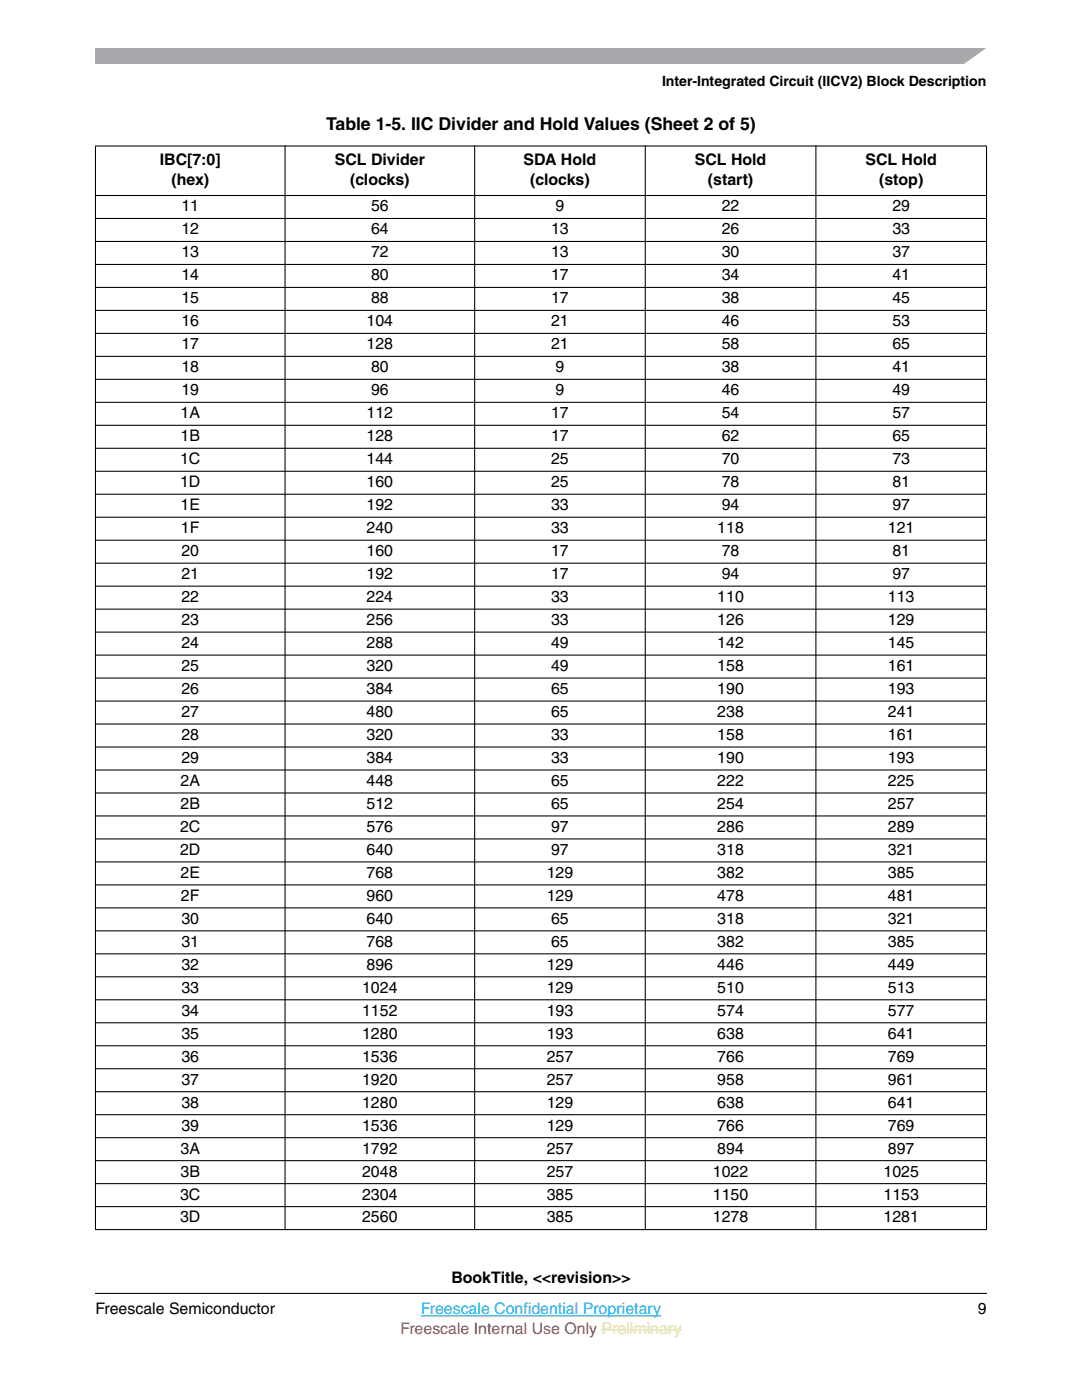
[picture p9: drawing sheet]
<svg xmlns="http://www.w3.org/2000/svg" width="216mm" height="279mm" viewBox="0 0 216 279" stroke-linecap="round" stroke-linejoin="round" font-family="sans-serif">
<defs><g id="words">
<text font-size="3.5" x="65.1" y="25.8">Table 1-5. IIC Divider and Hold Values (Sheet 2 of 5)</text>
<g font-size="3.2">
<text x="31.9" y="33">IBC[7:0]</text>
<text x="66.8" y="33">SCL Divider</text>
<text x="104.5" y="33">SDA Hold</text>
<text x="138.6" y="33">SCL Hold</text>
<text x="172.7" y="33">SCL Hold</text>
<text x="34.2" y="36.9">(hex)</text>
<text x="69.9" y="36.9">(clocks)</text>
<text x="105.8" y="36.9">(clocks)</text>
<text x="141.3" y="36.9">(start)</text>
<text x="175.4" y="36.9">(stop)</text>
<text x="36.2" y="42.2">11</text>
<text x="36.2" y="46.8">12</text>
<text x="74" y="42.2">56</text>
<text x="74" y="46.8">64</text>
<text x="110" y="46.8">13</text>
<text x="110.9" y="42.2">9</text>
<text x="144" y="42.2">22</text>
<text x="144" y="46.8">26</text>
<text x="178.1" y="42.2">29</text>
<text x="178.1" y="46.8">33</text>
<text x="36.2" y="51.4">13</text>
<text x="74" y="51.4">72</text>
<text x="110" y="51.4">13</text>
<text x="144" y="51.4">30</text>
<text x="178.1" y="51.4">37</text>
<text x="36.2" y="56">14</text>
<text x="74" y="56">80</text>
<text x="110" y="56">17</text>
<text x="144" y="56">34</text>
<text x="178.1" y="56">41</text>
<text x="36.2" y="60.5">15</text>
<text x="36.2" y="65.1">16</text>
<text x="73.1" y="65.1">104</text>
<text x="74" y="60.5">88</text>
<text x="110" y="60.5">17</text>
<text x="110" y="65.1">21</text>
<text x="144" y="60.5">38</text>
<text x="144" y="65.1">46</text>
<text x="178.1" y="60.5">45</text>
<text x="178.1" y="65.1">53</text>
<text x="36.2" y="69.7">17</text>
<text x="73.1" y="69.7">128</text>
<text x="110" y="69.7">21</text>
<text x="144" y="69.7">58</text>
<text x="178.1" y="69.7">65</text>
<text x="36.2" y="74.3">18</text>
<text x="74" y="74.3">80</text>
<text x="110.9" y="74.3">9</text>
<text x="144" y="74.3">38</text>
<text x="178.1" y="74.3">41</text>
<text x="36" y="83.5">1A</text>
<text x="36.2" y="78.9">19</text>
<text x="73.1" y="83.5">112</text>
<text x="74" y="78.9">96</text>
<text x="110" y="83.5">17</text>
<text x="110.9" y="78.9">9</text>
<text x="144" y="78.9">46</text>
<text x="144" y="83.5">54</text>
<text x="178.1" y="78.9">49</text>
<text x="178.1" y="83.5">57</text>
<text x="36" y="88.1">1B</text>
<text x="73.1" y="88.1">128</text>
<text x="110" y="88.1">17</text>
<text x="144" y="88.1">62</text>
<text x="178.1" y="88.1">65</text>
<text x="35.9" y="92.6">1C</text>
<text x="73.1" y="92.6">144</text>
<text x="110" y="92.6">25</text>
<text x="144" y="92.6">70</text>
<text x="178.1" y="92.6">73</text>
<text x="35.9" y="97.2">1D</text>
<text x="36" y="101.8">1E</text>
<text x="73.1" y="97.2">160</text>
<text x="73.1" y="101.8">192</text>
<text x="110" y="97.2">25</text>
<text x="110" y="101.8">33</text>
<text x="144" y="97.2">78</text>
<text x="144" y="101.8">94</text>
<text x="178.1" y="97.2">81</text>
<text x="178.1" y="101.8">97</text>
<text x="36.1" y="106.4">1F</text>
<text x="73.1" y="106.4">240</text>
<text x="110" y="106.4">33</text>
<text x="143.1" y="106.4">118</text>
<text x="177.2" y="106.4">121</text>
<text x="36.2" y="111">20</text>
<text x="73.1" y="111">160</text>
<text x="110" y="111">17</text>
<text x="144" y="111">78</text>
<text x="178.1" y="111">81</text>
<text x="36.2" y="115.6">21</text>
<text x="73.1" y="115.6">192</text>
<text x="110" y="115.6">17</text>
<text x="144" y="115.6">94</text>
<text x="178.1" y="115.6">97</text>
<text x="36.2" y="120.2">22</text>
<text x="36.2" y="124.7">23</text>
<text x="73.1" y="120.2">224</text>
<text x="73.1" y="124.7">256</text>
<text x="110" y="120.2">33</text>
<text x="110" y="124.7">33</text>
<text x="143.1" y="120.2">110</text>
<text x="143.1" y="124.7">126</text>
<text x="177.2" y="120.2">113</text>
<text x="177.2" y="124.7">129</text>
<text x="36.2" y="129.3">24</text>
<text x="73.1" y="129.3">288</text>
<text x="110" y="129.3">49</text>
<text x="143.1" y="129.3">142</text>
<text x="177.2" y="129.3">145</text>
<text x="36.2" y="133.9">25</text>
<text x="73.1" y="133.9">320</text>
<text x="110" y="133.9">49</text>
<text x="143.1" y="133.9">158</text>
<text x="177.2" y="133.9">161</text>
<text x="36.2" y="138.5">26</text>
<text x="36.2" y="143.1">27</text>
<text x="73.1" y="138.5">384</text>
<text x="73.1" y="143.1">480</text>
<text x="110" y="138.5">65</text>
<text x="110" y="143.1">65</text>
<text x="143.1" y="138.5">190</text>
<text x="143.1" y="143.1">238</text>
<text x="177.2" y="138.5">193</text>
<text x="177.2" y="143.1">241</text>
<text x="36.2" y="147.7">28</text>
<text x="73.1" y="147.7">320</text>
<text x="110" y="147.7">33</text>
<text x="143.1" y="147.7">158</text>
<text x="177.2" y="147.7">161</text>
<text x="36.2" y="152.3">29</text>
<text x="73.1" y="152.3">384</text>
<text x="110" y="152.3">33</text>
<text x="143.1" y="152.3">190</text>
<text x="177.2" y="152.3">193</text>
<text x="36" y="156.8">2A</text>
<text x="36" y="161.4">2B</text>
<text x="73.1" y="156.8">448</text>
<text x="73.1" y="161.4">512</text>
<text x="110" y="156.8">65</text>
<text x="110" y="161.4">65</text>
<text x="143.1" y="156.8">222</text>
<text x="143.1" y="161.4">254</text>
<text x="177.2" y="156.8">225</text>
<text x="177.2" y="161.4">257</text>
<text x="35.9" y="166">2C</text>
<text x="73.1" y="166">576</text>
<text x="110" y="166">97</text>
<text x="143.1" y="166">286</text>
<text x="177.2" y="166">289</text>
<text x="35.9" y="170.6">2D</text>
<text x="73.1" y="170.6">640</text>
<text x="110" y="170.6">97</text>
<text x="143.1" y="170.6">318</text>
<text x="177.2" y="170.6">321</text>
<text x="36" y="175.2">2E</text>
<text x="36.1" y="179.8">2F</text>
<text x="73.1" y="179.8">960</text>
<text x="73.1" y="175.2">768</text>
<text x="109.1" y="175.2">129</text>
<text x="109.1" y="179.8">129</text>
<text x="143.1" y="179.8">478</text>
<text x="143.1" y="175.2">382</text>
<text x="177.2" y="175.2">385</text>
<text x="177.2" y="179.8">481</text>
<text x="36.2" y="184.4">30</text>
<text x="73.1" y="184.4">640</text>
<text x="110" y="184.4">65</text>
<text x="143.1" y="184.4">318</text>
<text x="177.2" y="184.4">321</text>
<text x="36.2" y="188.9">31</text>
<text x="73.1" y="188.9">768</text>
<text x="110" y="188.9">65</text>
<text x="143.1" y="188.9">382</text>
<text x="177.2" y="188.9">385</text>
<text x="36.2" y="193.5">32</text>
<text x="73.1" y="193.5">896</text>
<text x="109.1" y="193.5">129</text>
<text x="143.1" y="193.5">446</text>
<text x="177.2" y="193.5">449</text>
<text x="36.2" y="198.1">33</text>
<text x="36.2" y="202.7">34</text>
<text x="72.3" y="198.1">1024</text>
<text x="72.3" y="202.7">1152</text>
<text x="109.1" y="198.1">129</text>
<text x="109.1" y="202.7">193</text>
<text x="143.1" y="198.1">510</text>
<text x="143.1" y="202.7">574</text>
<text x="177.2" y="198.1">513</text>
<text x="177.2" y="202.7">577</text>
<text x="36.2" y="207.3">35</text>
<text x="72.3" y="207.3">1280</text>
<text x="109.1" y="207.3">193</text>
<text x="143.1" y="207.3">638</text>
<text x="177.2" y="207.3">641</text>
<text x="36.2" y="211.9">36</text>
<text x="72.3" y="211.9">1536</text>
<text x="109.1" y="211.9">257</text>
<text x="143.1" y="211.9">766</text>
<text x="177.2" y="211.9">769</text>
<text x="36.2" y="216.5">37</text>
<text x="36.2" y="221">38</text>
<text x="72.3" y="216.5">1920</text>
<text x="72.3" y="221">1280</text>
<text x="109.1" y="216.5">257</text>
<text x="109.1" y="221">129</text>
<text x="143.1" y="216.5">958</text>
<text x="143.1" y="221">638</text>
<text x="177.2" y="216.5">961</text>
<text x="177.2" y="221">641</text>
<text x="36.2" y="225.6">39</text>
<text x="72.3" y="225.6">1536</text>
<text x="109.1" y="225.6">129</text>
<text x="143.1" y="225.6">766</text>
<text x="177.2" y="225.6">769</text>
<text x="36" y="230.2">3A</text>
<text x="72.3" y="230.2">1792</text>
<text x="109.1" y="230.2">257</text>
<text x="143.1" y="230.2">894</text>
<text x="177.2" y="230.2">897</text>
<text x="35.9" y="239.4">3C</text>
<text x="36" y="234.8">3B</text>
<text x="72.3" y="239.4">2304</text>
<text x="72.3" y="234.8">2048</text>
<text x="109.1" y="239.4">385</text>
<text x="109.1" y="234.8">257</text>
<text x="142.3" y="239.4">1150</text>
<text x="142.3" y="234.8">1022</text>
<text x="176.3" y="239.4">1153</text>
<text x="176.3" y="234.8">1025</text>
<text x="35.9" y="244">3D</text>
<text x="72.3" y="244">2560</text>
<text x="109.1" y="244">385</text>
<text x="142.3" y="244">1278</text>
<text x="176.3" y="244">1281</text>
<text x="90.1" y="256.1">BookTitle, &lt;&lt;revision&gt;&gt;</text>
<text x="19" y="262.3">Freescale Semiconductor</text>
<text x="195.1" y="262.3">9</text>
</g>
<g font-size="3.2" fill="#00aeef">
<text x="84" y="262.3">Freescale Confdential Proprietary</text>
<text x="104.5" y="262.3">i</text>
</g>
<text font-size="3.2" fill="#ed1c24" x="79.9" y="266.2">Freescale Internal Use Only Preliminary</text>
<text font-size="2.8" x="132.1" y="17.2">Inter-Integrated Circuit (IICV2) Block Description</text>
</g></defs>
<path d="M19 9.5h177.8v3.2h-177.8z" fill="#a7a9ac"/>
<g fill="#fff">
<path d="M192 13l5.3-3.8h1.4v3.8z"/>
<path d="M19 258.1h177.8z"/>
</g>
<path d="M19 257.2h177.8v2.3h-177.8z" fill="#fff"/>
<path d="M19 258.1h177.8" fill="none" stroke="#000" stroke-width=".21"/>
<path d="M84 262.6h47.9" fill="none" stroke="#00aeef" stroke-width=".2"/>
<path d="M120 265.4h16" fill="none" stroke="#fff200" stroke-width=".2"/>
<g fill="#000" stroke="#000" stroke-width=".21">
<path d="M19 29.1h177.9zM19 39h177.9zM19 43.6h177.9zM19 48.2h177.9zM19 52.8h177.9zM19 57.4h177.9zM19 61.9h177.9zM19 66.5h177.9zM19 71.1h177.9zM19 75.7h177.9zM19 80.3h177.9zM19 84.9h177.9z"/>
<path d="M19 89.5h177.9zM19 94.1h177.9zM19 98.6h177.9zM19 103.2h177.9zM19 107.8h177.9zM19 112.4h177.9zM19 117h177.9zM19 121.6h177.9zM19 126.2h177.9zM19 130.7h177.9zM19 135.3h177.9zM19 139.9h177.9z"/>
<path d="M19 144.5h177.9zM19 149.1h177.9zM19 153.7h177.9zM19 158.3h177.9zM19 162.8h177.9zM19 167.4h177.9zM19 172h177.9zM19 176.6h177.9zM19 181.2h177.9zM19 185.8h177.9zM19 190.4h177.9zM19 194.9h177.9z"/>
<path d="M19 199.5h177.9zM19 204.1h177.9zM19 208.7h177.9zM19 213.3h177.9zM19 217.9h177.9zM19 222.5h177.9zM19 227h177.9zM19 231.6h177.9zM19 236.2h177.9zM19 29.2v216.1zM56.9 29.1v216.4zM94.7 29.1v216.4z"/>
<path d="M128.8 29.1v216.4zM162.8 29.1v216.4zM196.8 29.2v216.1zM19 240.8h177.9zM19 245.4h177.9z"/>
</g>
<use href="#words"/>
</svg>
